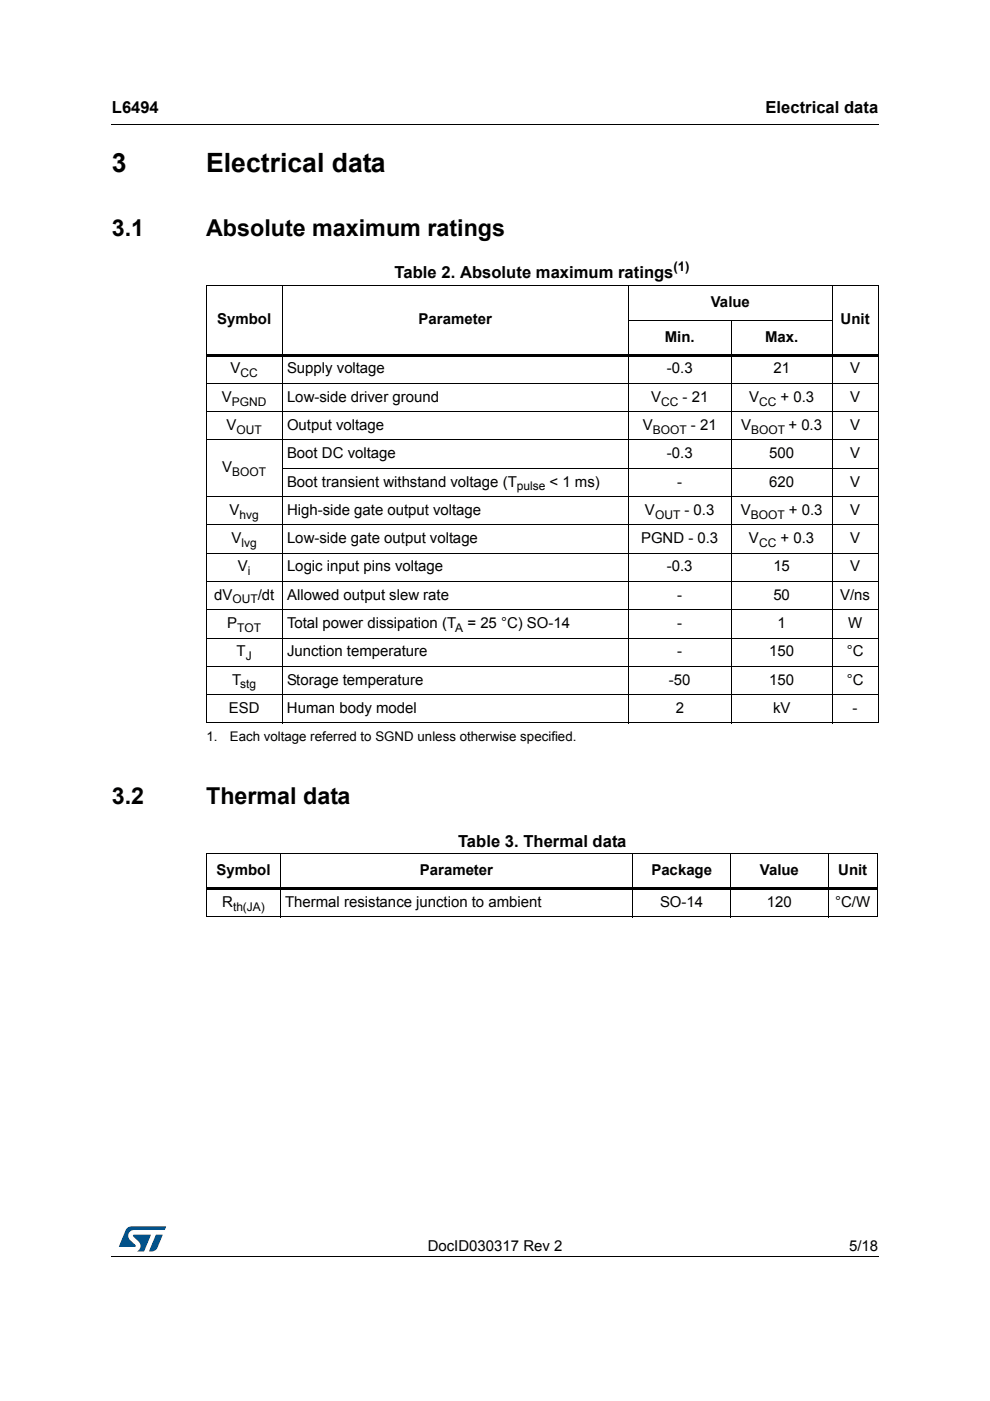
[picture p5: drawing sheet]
<svg xmlns="http://www.w3.org/2000/svg" width="210mm" height="297mm" viewBox="0 0 210 297" stroke-linecap="round" stroke-linejoin="round" font-family="sans-serif">
<defs><g id="words">
<g font-size="5.6">
<text x="23.7" y="36.4">3</text>
<text x="43.7" y="36.4">Electrical data</text>
</g>
<g font-size="4.9">
<text x="23.7" y="50">3.1</text>
<text x="43.7" y="50">Absolute maximum ratings</text>
<text x="23.7" y="170.6">3.2</text>
<text x="43.7" y="170.6">Thermal data</text>
</g>
<g font-size="3.5">
<text x="23.7" y="23.9">L6494</text>
<text x="162.3" y="23.9">Electrical data</text>
<text x="83.7" y="58.9">Table 2. Absolute maximum ratings</text>
<text x="97.1" y="179.5">Table 3. Thermal data</text>
</g>
<g font-size="3.2">
<text x="150.7" y="65.1">Value</text>
<text x="46" y="68.8">Symbol</text>
<text x="88.8" y="68.8">Parameter</text>
<text x="178.2" y="68.8">Unit</text>
<text x="141" y="72.5">Min.</text>
<text x="162.2" y="72.5">Max.</text>
<text x="48.9" y="79.2">V</text>
<text x="60.9" y="79.2">Supply voltage</text>
<text x="141.4" y="79.2">-0.3</text>
<text x="164" y="79.2">21</text>
<text x="180.3" y="79.2">V</text>
<text x="47.1" y="85.2">V</text>
<text x="60.9" y="85.2">Low-side driver ground</text>
<text x="138" y="85.2">V</text>
<text x="144.7" y="85.2">- 21</text>
<text x="158.8" y="85.2">V</text>
<text x="165.5" y="85.2">+ 0.3</text>
<text x="180.3" y="85.2">V</text>
<text x="48" y="91.2">V</text>
<text x="60.9" y="91.2">Output voltage</text>
<text x="136.3" y="91.2">V</text>
<text x="146.5" y="91.2">- 21</text>
<text x="157.2" y="91.2">V</text>
<text x="167.2" y="91.2">+ 0.3</text>
<text x="180.3" y="91.2">V</text>
<text x="47.1" y="100.2">V</text>
<text x="60.9" y="97.2">Boot DC voltage</text>
<text x="141.4" y="97.2">-0.3</text>
<text x="163.1" y="97.2">500</text>
<text x="180.3" y="97.2">V</text>
<text x="60.9" y="103.2">Boot transient withstand voltage (T</text>
<text x="116.5" y="103.2">&lt; 1 ms)</text>
<text x="143.6" y="103.2">-</text>
<text x="163.1" y="103.2">620</text>
<text x="180.3" y="103.2">V</text>
<text x="48.7" y="109.2">V</text>
<text x="60.9" y="109.2">High-side gate output voltage</text>
<text x="136.7" y="109.2">V</text>
<text x="145.1" y="109.2">- 0.3</text>
<text x="157.1" y="109.2">V</text>
<text x="167.3" y="109.2">+ 0.3</text>
<text x="180.3" y="109.2">V</text>
<text x="49.1" y="115.2">V</text>
<text x="60.9" y="115.2">Low-side gate output voltage</text>
<text x="135.9" y="115.2">PGND - 0.3</text>
<text x="158.8" y="115.2">V</text>
<text x="165.5" y="115.2">+ 0.3</text>
<text x="180.3" y="115.2">V</text>
<text x="50.5" y="121.2">V</text>
<text x="60.9" y="121.2">Logic input pins voltage</text>
<text x="141.4" y="121.2">-0.3</text>
<text x="164" y="121.2">15</text>
<text x="180.3" y="121.2">V</text>
<text x="45.4" y="127.2">dV</text>
<text x="54.7" y="127.2">/dt</text>
<text x="60.9" y="127.2">Allowed output slew rate</text>
<text x="143.6" y="127.2">-</text>
<text x="164" y="127.2">50</text>
<text x="178.1" y="127.2">V/ns</text>
<text x="48.2" y="133.2">P</text>
<text x="60.9" y="133.2">Total power dissipation (T</text>
<text x="99.1" y="133.2">= 25 °C) SO-14</text>
<text x="143.6" y="133.2">-</text>
<text x="164.8" y="133.2">1</text>
<text x="179.8" y="133.2">W</text>
<text x="50.2" y="139.1">T</text>
<text x="60.9" y="139.1">Junction temperature</text>
<text x="143.6" y="139.1">-</text>
<text x="163.1" y="139.1">150</text>
<text x="179.5" y="139.1">°C</text>
<text x="49.3" y="145.2">T</text>
<text x="60.9" y="145.2">Storage temperature</text>
<text x="141.8" y="145.2">-50</text>
<text x="163.1" y="145.2">150</text>
<text x="179.5" y="145.2">°C</text>
<text x="48.5" y="151.2">ESD</text>
<text x="60.8" y="151.2">Human body model</text>
<text x="143.3" y="151.2">2</text>
<text x="163.9" y="151.2">kV</text>
<text x="180.8" y="151.2">-</text>
<text x="45.9" y="185.6">Symbol</text>
<text x="89" y="185.6">Parameter</text>
<text x="138.1" y="185.6">Package</text>
<text x="161.1" y="185.6">Value</text>
<text x="177.7" y="185.6">Unit</text>
<text x="47.1" y="192.3">R</text>
<text x="60.5" y="192.3">Thermal resistance junction to ambient</text>
<text x="139.9" y="192.3">SO-14</text>
<text x="162.6" y="192.3">120</text>
<text x="177.1" y="192.3">°C/W</text>
<text x="90.7" y="265.1">DocID030317 Rev 2</text>
<text x="180" y="265.1">5/18</text>
</g>
<g font-size="2.8">
<text x="142.8" y="57.6">(1)</text>
<text x="43.8" y="157.1">1.</text>
<text x="48.7" y="157.1">Each voltage referred to SGND unless otherwise specified.</text>
</g>
<g font-size="2.5">
<text x="51" y="80">CC</text>
<text x="49.2" y="86">PGND</text>
<text x="140.2" y="86">CC</text>
<text x="161" y="86">CC</text>
<text x="50.1" y="92">OUT</text>
<text x="138.4" y="92">BOOT</text>
<text x="159.3" y="92">BOOT</text>
<text x="49.2" y="101">BOOT</text>
<text x="109.6" y="104">pulse</text>
<text x="50.8" y="110">hvg</text>
<text x="138.9" y="110">OUT</text>
<text x="159.2" y="110">BOOT</text>
<text x="51.2" y="116">lvg</text>
<text x="161" y="116">CC</text>
<text x="52.5" y="122">i</text>
<text x="49.3" y="128">OUT</text>
<text x="50.3" y="133.9">TOT</text>
<text x="96.5" y="133.9">A</text>
<text x="52.1" y="140">J</text>
<text x="50.9" y="145.9">stg</text>
<text x="49.4" y="193.1">th(JA)</text>
</g>
</g></defs>
<path d="M23.6 26.2l.1 .2zM23.6 266.3l.1 .1z" fill="#000"/>
<path d="M23.7 26.3h162.6M23.7 266.3h162.6" fill="none" stroke="#000" stroke-width=".21"/>
<path d="M25.2 260h10v5.3h-10z" fill="#fff"/>
<g fill="#005189">
<path d="M26.8 260.5l1.1-.5 7.3 .1-.3 .7h-6.4a1.31 1.31 0 0 0-1.3 1.1 1.31 1.31 0 0 0 .8 1.4l.7 .7v.3l-3.5 .1z"/>
<path d="M33.1 261.8h1.4l-.7 1.6a2.16 2.16 0 0 1-1.3 1.9l-.9-.1z"/>
<path d="M28.2 261.8l3.8 .1-1.4 3.3-1.5 .1a1.43 1.43 0 0 0 .5-1.7l-1.3-1.4z"/>
</g>
<g fill="none" stroke="#000" stroke-width=".21">
<path d="M43.7 60.5h142.5M43.8 60.6v92.6M59.8 60.4v93M133.2 67.9h43.4M133.3 60.4v93M155 67.8v85.6M176.5 60.4v93M186.2 60.6v92.6M43.7 81.3h142.5M43.7 87.3h142.5M43.7 93.3h142.5M59.7 99.3h126.5"/>
<path d="M43.7 105.3h142.5M43.7 111.3h142.5M43.7 117.3h142.5M43.7 123.3h142.5M43.7 129.3h142.5M43.7 135.3h142.5M43.7 141.3h142.5M43.7 147.3h142.5M43.7 153.3h142.5M43.8 181h142.3M43.8 194.4h142.3M43.9 181.1v13.2"/>
<path d="M59.4 180.9v13.6M134.2 180.9v13.6M154.9 180.9v13.6M175.6 180.9v13.6M186 181.1v13.2"/>
</g>
<path d="M43.7 75h142.5v.6h-142.5zM43.8 188.2h142.3v.5h-142.3z" fill="#000"/>
<use href="#words"/>
</svg>
